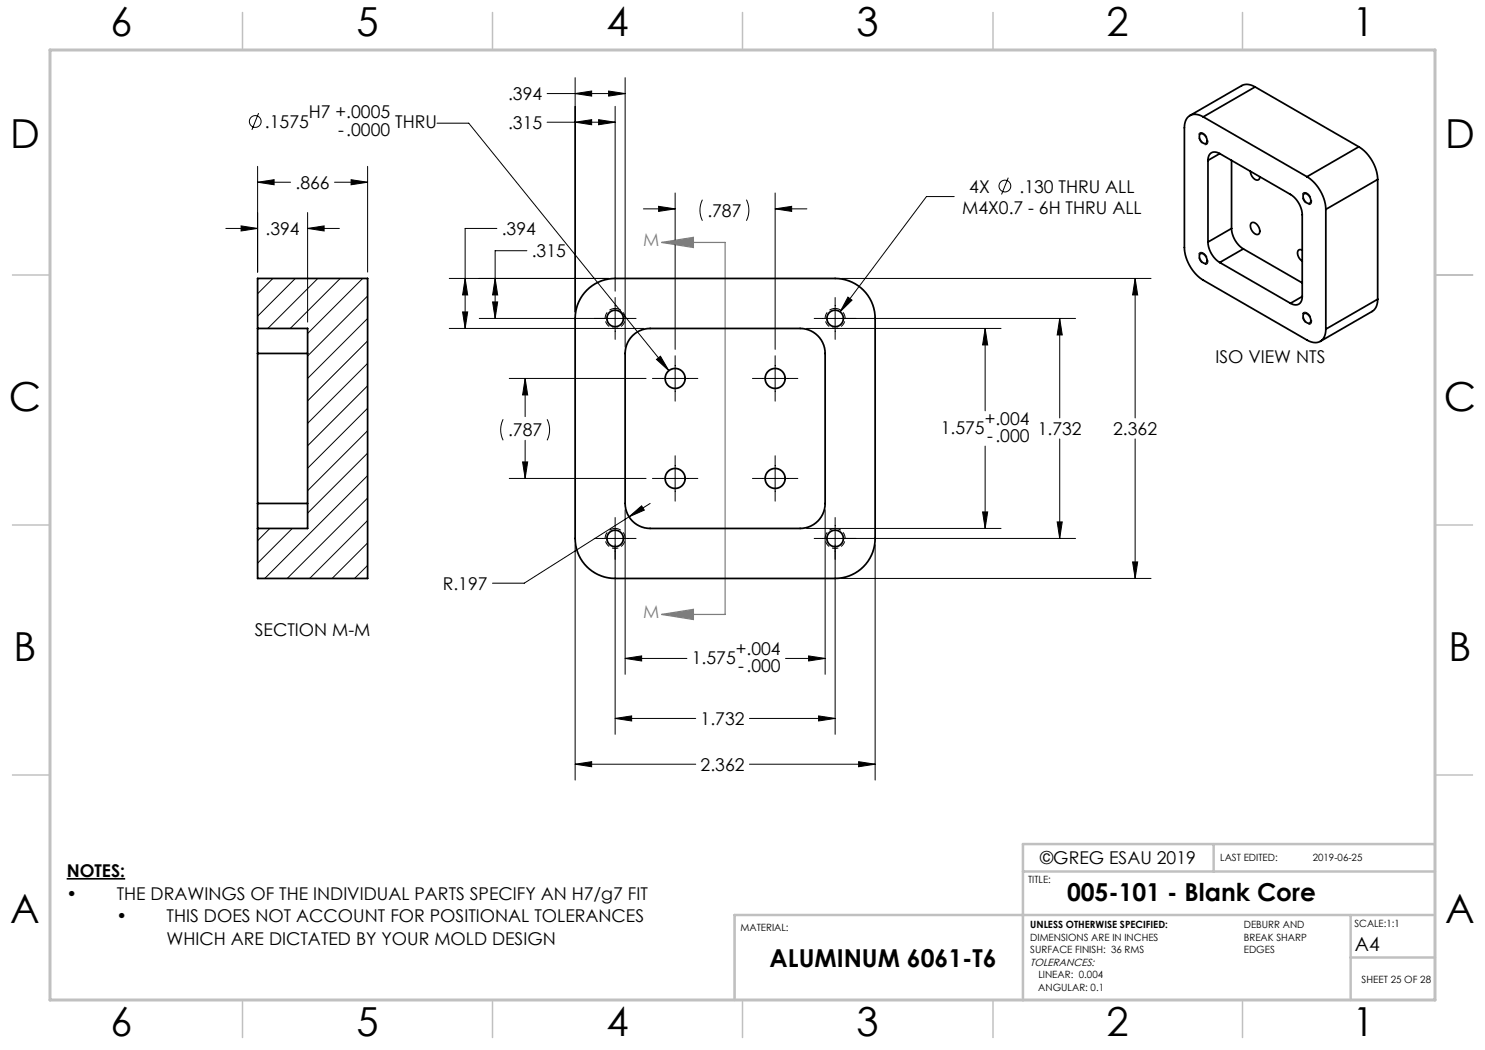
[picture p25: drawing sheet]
<svg xmlns="http://www.w3.org/2000/svg" width="297mm" height="210mm" viewBox="0 0 297 210" stroke-linecap="round" stroke-linejoin="round" font-family="sans-serif">
<defs><g id="words">
<g font-size="8">
<text x="22.1" y="7.1">6</text>
<text x="71.3" y="7.1">5</text>
<text x="121.3" y="7.1">4</text>
<text x="171.3" y="7.1">3</text>
<text x="221.3" y="7.1">2</text>
<text x="270.5" y="7.1">1</text>
<text x="2" y="29.6">D</text>
<text x="289" y="29.6">D</text>
<text x="1.8" y="82.1">C</text>
<text x="288.8" y="82.1">C</text>
<text x="2.7" y="132.1">B</text>
<text x="289.7" y="132.1">B</text>
<text x="2" y="184.6">A</text>
<text x="289" y="184.6">A</text>
<text x="22.1" y="207.1">6</text>
<text x="71.3" y="207.1">5</text>
<text x="121.3" y="207.1">4</text>
<text x="171.3" y="207.1">3</text>
<text x="221.3" y="207.1">2</text>
<text x="270.5" y="207.1">1</text>
</g>
<g font-size="4.9">
<text x="213.4" y="180.2">005-101 - Blank Core</text>
<text x="153.9" y="193.5">ALUMINUM 6061-T6</text>
</g>
<text font-size="3.9" x="271" y="190.2">A4</text>
<g font-size="3.5">
<text x="61.8" y="23.7">H7 +.0005</text>
<text x="101.6" y="20.1">.394</text>
<text x="53" y="25.6">.1575</text>
<text x="67.6" y="27.2">-.0000</text>
<text x="79" y="25.6">THRU</text>
<text x="101.6" y="25.8">.315</text>
<text x="59.1" y="37.8">.866</text>
<text x="193.9" y="38.5">4X</text>
<text x="203.9" y="38.5">.130 THRU ALL</text>
<text x="53.1" y="47">.394</text>
<text x="100.4" y="47">.394</text>
<text x="141.5" y="43.4">.787</text>
<text x="192.4" y="42.8">M4X0.7 - 6H THRU ALL</text>
<text x="106.4" y="51.5">.315</text>
<text x="243.1" y="72.6">ISO VIEW NTS</text>
<text x="101.6" y="87.3">.787</text>
<text x="188.1" y="86.9">1.575</text>
<text x="196.9" y="84.9">+.004</text>
<text x="197.4" y="88.5">-.000</text>
<text x="207.5" y="87">1.732</text>
<text x="222.6" y="87">2.362</text>
<text x="88.5" y="118">R.197</text>
<text x="51" y="127.2">SECTION M-M</text>
<text x="147.2" y="130.9">+.004</text>
<text x="138.4" y="132.9">1.575</text>
<text x="147.6" y="134.4">-.000</text>
<text x="140.1" y="145">1.732</text>
<text x="140.1" y="154.2">2.362</text>
<text x="208" y="172.9">©GREG ESAU 2019</text>
<text x="13.3" y="179.9">•</text>
<text x="13.3" y="175.4">NOTES:</text>
<text x="23.3" y="179.9">THE DRAWINGS OF THE INDIVIDUAL PARTS SPECIFY AN H7/g7 FIT</text>
<text x="23.3" y="184.4">•</text>
<text x="33.3" y="184.4">THIS DOES NOT ACCOUNT FOR POSITIONAL TOLERANCES</text>
<text x="33.3" y="189">WHICH ARE DICTATED BY YOUR MOLD DESIGN</text>
</g>
<g font-size="3.5" fill="#808080">
<text x="128.6" y="49.1">M</text>
<text x="128.6" y="123.5">M</text>
</g>
<text font-size="2.1" x="206" y="193.2">TOLERANCES:</text>
<g font-size="2">
<text x="244" y="172.1">LAST EDITED:</text>
<text x="262.6" y="172.1">2019-06-25</text>
<text x="205.6" y="176.6">TITLE:</text>
<text x="206" y="185.7">UNLESS OTHERWISE SPECIFIED:</text>
<text x="248.8" y="185.6">DEBURR AND</text>
<text x="270.9" y="185.4">SCALE:1:1</text>
<text x="148.1" y="186.1">MATERIAL:</text>
<text x="206" y="188.2">DIMENSIONS ARE IN INCHES</text>
<text x="206" y="190.7">SURFACE FINISH: 36 RMS</text>
<text x="248.8" y="188.1">BREAK SHARP</text>
<text x="248.8" y="190.6">EDGES</text>
<text x="207.7" y="195.7">LINEAR: 0.004</text>
<text x="272.3" y="196.6">SHEET 25 OF 28</text>
<text x="207.7" y="198.2">ANGULAR: 0.1</text>
</g>
</g></defs>
<g fill="none" stroke="#000" stroke-width=".2">
<path d="M109.4 18.7h15.6M115 15.5v46.9M115 18.7l3.3-.5v1zM121.7 18.2l3.3 .5-3.3 .5zM125 15.5v53.9M51.5 36.4l3.3-.5v1.1zM51.5 33.3v21.1M51.5 36.4h6.6M51.7 22.6l-1.3 3.4M66.9 36.4h6.6M70.2 35.9l3.3 .5-3.3 .6zM73.5 33.3v21.1"/>
<path d="M87.4 24.6h6.3l40.1 49.5M109.4 24.4h13.6M115 24.4l3.3-.5v1zM119.7 23.9l3.3 .5-3.3 .5zM123 21.3v36.9M135 38.6v31.3M140.5 39.9a4.7 4.7 0 0 0 0 4.2M149.3 39.9a4.7 4.7 0 0 1 0 4.2M155 38.6v31.3M190.8 39.3h-5.5l-17.3 23.1M201.7 35.5l-1.4 3.4M45.2 45.7h6.3"/>
<path d="M48.2 45.2l3.3 .5-3.3 .5zM61.5 45.7l3.3-.5v1zM61.5 45.7h6.4M61.5 42.5v21.9M89.9 55.7h31.9M93 55.7l.5 3.3h-1zM99 55.7l.5 3.3h-1zM99.4 45.7h-6.4v20M105.4 50.1h-6.4v13.6M123 59.5v8.4M128.7 41.8h6.3M131.7 41.3l3.3 .5-3.3 .5z"/>
<path d="M155 41.8h6.4M155 41.8l3.3-.5v1zM167 59.5v8.4M168.3 55.7h61.9M169.6 59.4l.8 .6-2.4 2.4zM227 55.7v27.9M227 55.7l.5 3.3h-1zM89.9 65.7h38.9M92.5 62.4h1l-.5 3.3zM95.9 63.7h31.3M98.5 60.4h1l-.5 3.3zM101.9 75.7h27.3"/>
<path d="M105 75.7v7.6M105 75.7l.5 3.3h-1zM130.5 75.7h9.1M131.3 71.9l.8-.7 1.7 2.9zM135 71.1v9.1M150.5 75.7h9.1M155 71.1v9.1M161.3 65.7h38.9M197 65.7v16.5M197 65.7l.5 3.3h-1zM211.9 63.7v19.9M211.9 63.7l.5 3.3h-1z"/>
<path d="M215.1 63.7h-52.3M100.6 83.9a4.7 4.7 0 0 0 0 4.2M101.9 95.7h27.3M104.5 92.4h1l-.5 3.3zM105 88.1v7.6M109.4 83.9a4.7 4.7 0 0 1 0 4.2M130.5 95.7h9.1M135 91.1v9.1M150.5 95.7h9.1M155 91.1v9.1M197 89.2v16.5M211.9 87.8v19.9"/>
<path d="M227 87.8v27.9M115 109v47M118.8 107.7h8.4M123 103.5v43.4M125 102v32.9M125.8 103.4l-21 13.2h-6.3M125.8 103.4l2.5-2.2 .6 .8zM130 100.7l-4.2 2.7M161.3 105.7h38.9M165 102v32.9M167 103.5v43.4M168.3 115.7h61.9"/>
<path d="M175 109v47M196.5 102.4h1l-.5 3.3zM211.4 104.4h1l-.5 3.3zM215.1 107.7h-52.3M226.5 112.4h1l-.5 3.3zM125 131.7h12.4M125 131.7l3.3-.5v1zM157.1 131.7h7.9M161.7 131.2l3.3 .5-3.3 .5zM115 152.8h24.1M115 152.8l3.3-.5v1.1zM123 143.7h16.1"/>
<path d="M123 143.7l3.3-.5v1zM149.9 143.7h17.1M149.9 152.8h25.1M163.7 143.2l3.3 .5-3.3 .5zM171.7 152.3l3.3 .5-3.3 .6z"/>
<circle cx="51.1" cy="24.3" r="1.18"/>
<circle cx="201" cy="37.2" r="1.18"/>
</g>
<path d="M13.3 175.8h11.7" fill="none" stroke="#000" stroke-width=".33"/>
<path d="M132.3 48.5l6.4-1v2zM132.3 48.5h12.7v74.4h-12.7M132.3 122.9l6.4-1v2z" fill="none" stroke="#808080" stroke-width=".25"/>
<path d="M240.7 26.6a1.62 1.62 0 0 1 .6 2.3 1.6 1.6 0 0 1-1.6-1.9 .55 .55 0 0 1 1-.4M261.4 38.6a1.62 1.62 0 0 1 .7 2.3 1.6 1.6 0 0 1-1.6-2 .55 .55 0 0 1 .9-.3M240.7 50.6a1.62 1.62 0 0 1 .6 2.2 1.6 1.6 0 0 1-1.6-1.9 .55 .55 0 0 1 1-.3M123 61.7a2 2 0 0 1 1.8 2.9 2 2 0 0 1-3.4 .2 2 2 0 0 1 1.4-3.1h.2M167 61.7a2 2 0 0 1 1.8 2.9 2 2 0 0 1-3.4 .2 2 2 0 0 1 1.4-3.1h.2M261.4 62.6a1.62 1.62 0 0 1 .7 2.2 1.6 1.6 0 0 1-1.6-1.9 .55 .55 0 0 1 .9-.3M123 105.7a2 2 0 0 1 1.8 2.9 2 2 0 0 1-3.4 .2 2 2 0 0 1 1.4-3.1h.2M167 105.7a2 2 0 0 1 1.8 2.9 2 2 0 0 1-3.4 .2 2 2 0 0 1 1.4-3.1h.2" fill="none" stroke="#000" stroke-width=".2" stroke-dasharray="1.3 .6" stroke-dashoffset=".1" stroke-linecap="butt"/>
<path d="M287 55h7.5M287 144.8v55.2h-187.2" fill="none" stroke="#c0c0c0" stroke-width=".35"/>
<path d="M204.6 174.3h82.4M242.7 168.8v5.5M287 168.8h-82.4v31.3M270.1 183v17M270.1 191.5h16.9M287 183h-140.1v17" fill="none" stroke="#c0c0c0" stroke-width=".5"/>
<g fill="none" stroke="#c0c0c0" stroke-width=".3">
<path d="M48.5 2.5v7.5M98.5 2.5v7.5M148.5 2.5v7.5M198.6 2.5v7.5M248.5 2.5v7.5M2.5 55h7.5M287 55h7.5M2.5 105h7.5M287 105h7.5M2.5 155h7.5M287 155h7.5M48.5 200v7.5"/>
<path d="M98.5 200v7.5M148.5 200v7.5M198.6 200v7.5M248.5 200v7.5"/>
</g>
<path d="M10 10h277v190h-277z" fill="none" stroke="#c0c0c0" stroke-width=".6"/>
<path d="M132.3 48.5l6.4-1v2zM132.3 122.9l6.4-1v2z" fill="#808080"/>
<g fill="#000">
<path d="M70.2 35.9l3.3 .5-3.3 .6zM51.5 36.4l3.3-.5v1.1zM48.2 45.2l3.3 .5-3.3 .5zM61.5 45.7l3.3-.5v1z"/>
<path d="M197 65.7l.5 3.3h-1zM196.5 102.4h1l-.5 3.3zM125 131.7l3.3-.5v1zM161.7 131.2l3.3 .5-3.3 .5zM211.9 63.7l.5 3.3h-1zM211.4 104.4h1l-.5 3.3zM123 143.7l3.3-.5v1zM163.7 143.2l3.3 .5-3.3 .5zM115 152.8l3.3-.5v1.1zM171.7 152.3l3.3 .5-3.3 .6zM227 55.7l.5 3.3h-1zM226.5 112.4h1l-.5 3.3zM105 75.7l.5 3.3h-1zM104.5 92.4h1l-.5 3.3zM131.7 41.3l3.3 .5-3.3 .5zM155 41.8l3.3-.5v1zM125.8 103.4l3.1-1.4-.6-.8zM169.6 59.4l-1.6 3 2.4-2.4zM131.3 71.9l2.5 2.2-1.7-2.9zM119.7 23.9l3.3 .5-3.3 .5zM115 24.4l3.3-.5v1zM99 55.7l.5 3.3h-1zM98.5 60.4h1l-.5 3.3zM115 18.7l3.3-.5v1zM121.7 18.2l3.3 .5-3.3 .5zM93 55.7l.5 3.3h-1zM92.5 62.4h1l-.5 3.3z"/>
</g>
<g fill="none" stroke="#000" stroke-width=".35">
<path d="M251 17.4a2.72 2.72 0 0 0-2.6-.3l-10.4 6M251 17.4l-10.3 6M251 17.4l20.8 12M240 26.9a1.15 1.15 0 0 1 1.4 1.3 .55 .55 0 0 1-.4 .6 .55 .55 0 0 1-.6-.4 1.36 1.36 0 0 1-.4-1.5zM240.7 23.4a2.3 2.3 0 0 0-2.7-.3 2.3 2.3 0 0 0-1.1 2.5v23.9a8.3 8.3 0 0 0 3.8 6.5l20.7 12a2.22 2.22 0 0 0 3.6-1.1l.2-1.1M240.7 23.4l20.7 11.9M241.6 32.1v16.3M244 30.7l14.1 8.2a5.2 5.2 0 0 1 2.3 4.1v16.3M244 30.7a1.44 1.44 0 0 0-1.7-.1 1.44 1.44 0 0 0-.7 1.5M244 30.7l-2.4 1.4M246.3 32.1v13.6M250.1 34.3a1.69 1.69 0 0 0 1.5 1.7l.3-.3 .1-.4"/>
<path d="M260.7 38.8a1.15 1.15 0 0 1 1.5 1.4 .55 .55 0 0 1-.5 .5 .55 .55 0 0 1-.6-.3 1.36 1.36 0 0 1-.4-1.6zM261.4 35.3a8.3 8.3 0 0 1 3.8 6.6M271.8 29.4a8.3 8.3 0 0 1 3.7 6.5M271.8 29.4l-10.4 5.9M275.5 35.9l-10.3 6M275.5 35.9v23.9M117.4 58a8 8 0 0 1 5.6-2.3h44a8 8 0 0 1 8 8v44a8 8 0 0 1-8 8h-44a8 8 0 0 1-8-8v-44a8 8 0 0 1 2.4-5.7zM240 50.8a1.15 1.15 0 0 1 1.4 1.3 .55 .55 0 0 1-.4 .6 .55 .55 0 0 1-.6-.4 1.36 1.36 0 0 1-.4-1.5zM241.6 48.4a5.2 5.2 0 0 0 2.4 4.1M244 52.5l14.1 8.2M246.3 45.7a5.2 5.2 0 0 0 2.4 4.1M246.3 45.7l-4.7 2.7"/>
<path d="M248.7 49.8l11.7 6.8M248.7 49.8l-4.7 2.7M250.3 44.6a1.42 1.42 0 0 1 1.6 1.4 .67 .67 0 0 1-.3 .9 .67 .67 0 0 1-.9-.4 1.57 1.57 0 0 1-.4-1.9zM260.4 59.3a1.44 1.44 0 0 1-.6 1.5 1.44 1.44 0 0 1-1.7-.1M260.4 50a.65 .65 0 0 0-.8 .1 .65 .65 0 0 0 0 .9l.2 .6 .6 .6M260.4 59.3l-2.3 1.4M265.2 41.9v23.9M275.5 59.8a2.72 2.72 0 0 1-1.1 2.5l-10.3 6M275.5 59.8l-10.3 6M51.5 65.7v5M51.5 65.7v-10h22v60h-22v-10M51.5 65.7h10v40h-10"/>
<path d="M51.5 70.7v30M51.5 70.7h10M126.5 67.2l1.4-1 1-.4 1.1-.1h30a5 5 0 0 1 5 5v30a5 5 0 0 1-5 5h-30a5 5 0 0 1-5-5v-30l.2-1.1 .3-1.1zM260.7 62.8a1.15 1.15 0 0 1 1.5 1.3 .55 .55 0 0 1-.5 .6 .55 .55 0 0 1-.6-.4 1.36 1.36 0 0 1-.4-1.5zM51.5 100.7v5M51.5 100.7h10"/>
<circle cx="123" cy="63.7" r="1.65"/>
<circle cx="135" cy="75.7" r="2"/>
<circle cx="155" cy="75.7" r="2"/>
<circle cx="167" cy="63.7" r="1.65"/>
<circle cx="135" cy="95.7" r="2"/>
<circle cx="155" cy="95.7" r="2"/>
<circle cx="123" cy="107.7" r="1.65"/>
<circle cx="167" cy="107.7" r="1.65"/>
</g>
<g fill="none" stroke="#000" stroke-width=".2">
<path d="M54.6 55.7l-3.1 3M59.1 55.7l-7.6 7.5M63.6 55.7l-10 10M68.1 55.7l-10 10M72.5 55.7l-11 11M73.5 59.2l-12 12M73.5 63.7l-12 12M73.5 68.2l-12 12M73.5 72.7l-12 12M73.5 77.2l-12 12M73.5 81.6l-12 12M73.5 86.1l-12 12"/>
<path d="M73.5 90.6l-12 12M73.5 95.1l-20.5 20.6M73.5 99.6l-16.1 16.1M54 105.7l-2.5 2.4M58.5 105.7l-7 6.9M73.5 104.1l-11.6 11.6M73.5 108.6l-7.1 7.1M73.5 113.1l-2.6 2.6"/>
</g>
<use href="#words"/>
</svg>
